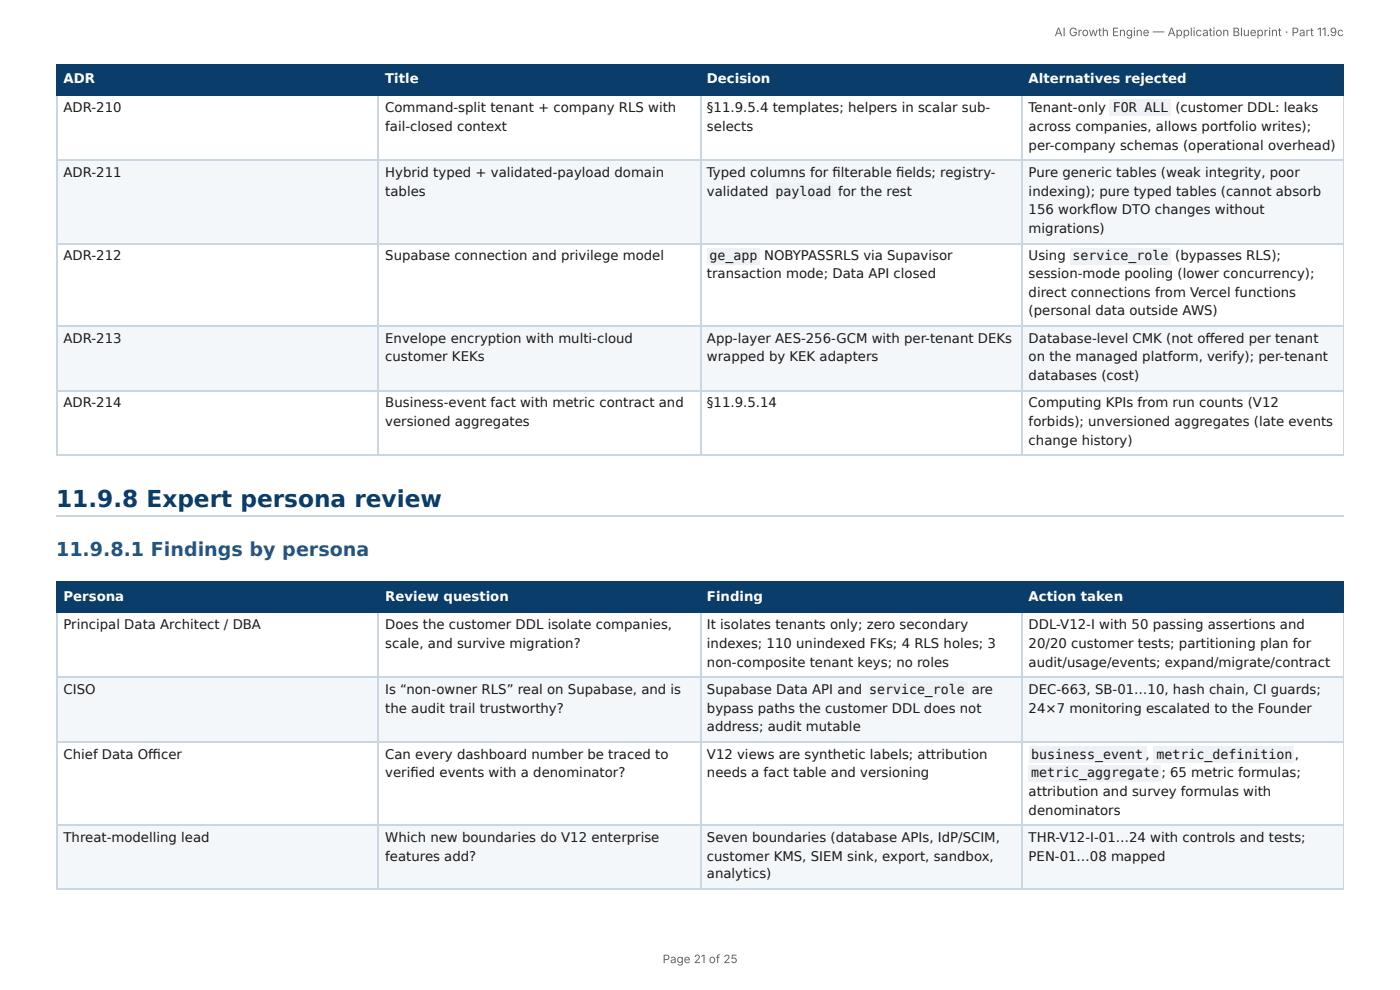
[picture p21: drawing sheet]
<svg xmlns="http://www.w3.org/2000/svg" width="297mm" height="210mm" viewBox="0 0 297 210" stroke-linecap="round" stroke-linejoin="round" font-family="sans-serif">
<defs><g id="words">
<text font-size="4.9" fill="#0b3d6b" x="11.9" y="107.7">11.9.8 Expert persona review</text>
<text font-size="4.1" fill="#1f5a8c" x="11.9" y="118">11.9.8.1 Findings by persona</text>
<g font-size="2.8" fill="#fff">
<text x="13.5" y="17.7">ADR</text>
<text x="81.8" y="17.7">Title</text>
<text x="150.2" y="17.7">Decision</text>
<text x="218.5" y="17.7">Alternatives rejected</text>
<text x="13.5" y="127.5">Persona</text>
<text x="81.8" y="127.5">Review question</text>
<text x="150.2" y="127.5">Finding</text>
<text x="218.5" y="127.5">Action taken</text>
</g>
<g font-size="2.8" fill="#1a1a1a">
<text x="13.5" y="23.8">ADR-210</text>
<text x="81.8" y="23.8">Command-split tenant + company RLS with</text>
<text x="150.2" y="23.8">§11.9.5.4 templates; helpers in scalar sub-</text>
<text x="218.5" y="23.8">Tenant-only</text>
<text x="236.3" y="23.8">FOR ALL</text>
<text x="249.6" y="23.8">(customer DDL: leaks</text>
<text x="81.8" y="27.8">fail-closed context</text>
<text x="150.2" y="27.8">selects</text>
<text x="218.5" y="27.8">across companies, allows portfolio writes);</text>
<text x="218.5" y="31.8">per-company schemas (operational overhead)</text>
<text x="13.5" y="37.6">ADR-211</text>
<text x="81.8" y="37.6">Hybrid typed + validated-payload domain</text>
<text x="81.8" y="41.5">tables</text>
<text x="150.2" y="37.6">Typed columns for fi lterable fi elds; registry-</text>
<text x="150.2" y="41.5">validated</text>
<text x="164.7" y="41.5">payload</text>
<text x="178" y="41.5">for the rest</text>
<text x="218.5" y="37.6">Pure generic tables (weak integrity, poor</text>
<text x="218.5" y="41.5">indexing); pure typed tables (cannot absorb</text>
<text x="218.5" y="45.5">156 workfl ow DTO changes without</text>
<text x="218.5" y="49.5">migrations)</text>
<text x="13.5" y="55.3">ADR-212</text>
<text x="81.8" y="55.3">Supabase connection and privilege model</text>
<text x="150.2" y="59">transaction mode; Data API closed</text>
<text x="150.7" y="55.3">ge_app</text>
<text x="162.3" y="55.3">NOBYPASSRLS via Supavisor</text>
<text x="218.5" y="55.3">Using</text>
<text x="218.5" y="59">session-mode pooling (lower concurrency);</text>
<text x="227.8" y="55.3">service_role</text>
<text x="249.6" y="55.3">(bypasses RLS);</text>
<text x="218.5" y="63">direct connections from Vercel functions</text>
<text x="218.5" y="66.9">(personal data outside AWS)</text>
<text x="13.5" y="72.8">ADR-213</text>
<text x="81.8" y="72.8">Envelope encryption with multi-cloud</text>
<text x="81.8" y="76.7">customer KEKs</text>
<text x="150.2" y="72.8">App-layer AES-256-GCM with per-tenant DEKs</text>
<text x="150.2" y="76.7">wrapped by KEK adapters</text>
<text x="218.5" y="72.8">Database-level CMK (not off ered per tenant</text>
<text x="218.5" y="76.7">on the managed platform, verify); per-tenant</text>
<text x="218.5" y="80.7">databases (cost)</text>
<text x="13.5" y="86.5">ADR-214</text>
<text x="81.8" y="86.5">Business-event fact with metric contract and</text>
<text x="150.2" y="86.5">§11.9.5.14</text>
<text x="218.5" y="86.5">Computing KPIs from run counts (V12</text>
<text x="81.8" y="90.5">versioned aggregates</text>
<text x="218.5" y="90.5">forbids); unversioned aggregates (late events</text>
<text x="218.5" y="94.5">change history)</text>
<text x="13.5" y="133.6">Principal Data Architect / DBA</text>
<text x="81.8" y="133.6">Does the customer DDL isolate companies,</text>
<text x="81.8" y="137.6">scale, and survive migration?</text>
<text x="150.2" y="133.6">It isolates tenants only; zero secondary</text>
<text x="150.2" y="137.6">indexes; 110 unindexed FKs; 4 RLS holes; 3</text>
<text x="218.5" y="133.6">DDL-V12-I with 50 passing assertions and</text>
<text x="218.5" y="137.6">20/20 customer tests; partitioning plan for</text>
<text x="150.2" y="141.6">non-composite tenant keys; no roles</text>
<text x="218.5" y="141.6">audit/usage/events; expand/migrate/contract</text>
<text x="13.5" y="147.4">CISO</text>
<text x="81.8" y="147.4">Is “non-owner RLS” real on Supabase, and is</text>
<text x="150.2" y="147.4">Supabase Data API and</text>
<text x="184.6" y="147.4">service_role</text>
<text x="206.4" y="147.4">are</text>
<text x="218.5" y="147.4">DEC-663, SB-01…10, hash chain, CI guards;</text>
<text x="81.8" y="151.3">the audit trail trustworthy?</text>
<text x="150.2" y="151.3">bypass paths the customer DDL does not</text>
<text x="150.2" y="155.3">address; audit mutable</text>
<text x="218.5" y="151.3">24×7 monitoring escalated to the Founder</text>
<text x="13.5" y="161.1">Chief Data Offi cer</text>
<text x="81.8" y="161.1">Can every dashboard number be traced to</text>
<text x="150.2" y="161.1">V12 views are synthetic labels; attribution</text>
<text x="219" y="161.1">business_event ,</text>
<text x="245.6" y="161.1">metric_definition</text>
<text x="275" y="161.1">,</text>
<text x="81.8" y="165.1">verifi ed events with a denominator?</text>
<text x="150.2" y="165.1">needs a fact table and versioning</text>
<text x="219" y="165.1">metric_aggregate</text>
<text x="246.7" y="165.1">; 65 metric formulas;</text>
<text x="218.5" y="169.1">attribution and survey formulas with</text>
<text x="218.5" y="173">denominators</text>
<text x="13.5" y="178.9">Threat-modelling lead</text>
<text x="81.8" y="178.9">Which new boundaries do V12 enterprise</text>
<text x="150.2" y="178.9">Seven boundaries (database APIs, IdP/SCIM,</text>
<text x="218.5" y="178.9">THR-V12-I-01…24 with controls and tests;</text>
<text x="81.8" y="182.8">features add?</text>
<text x="150.2" y="182.8">customer KMS, SIEM sink, export, sandbox,</text>
<text x="218.5" y="182.8">PEN-01…08 mapped</text>
<text x="150.2" y="186.5">analytics)</text>
</g>
<g font-size="2.5" fill="#666">
<text x="224" y="7.7">AI Growth Engine — Application Blueprint · Part 11.9c</text>
<text x="140.7" y="204.5">Page 21 of 25</text>
</g>
</g></defs>
<g fill="#0b3d6b">
<path d="M12.2 14h68.2v6.1h-68.2z"/>
<path d="M80.4 14h68.3v6.1h-68.3z"/>
<path d="M148.7 14h68.3v6.1h-68.3z"/>
<path d="M217 14h68.4v6.1h-68.4z"/>
</g>
<g fill="#f4f7fa">
<path d="M12.2 33.9h68.2v17.7h-68.2z"/>
<path d="M80.4 33.9h68.3v17.7h-68.3z"/>
<path d="M148.7 33.9h68.3v17.7h-68.3z"/>
<path d="M217 33.9h68.4v17.7h-68.4z"/>
<path d="M12.2 69.3h68.2v13.8h-68.2z"/>
<path d="M80.4 69.3h68.3v13.8h-68.3z"/>
<path d="M148.7 69.3h68.3v13.8h-68.3z"/>
<path d="M217 69.3h68.4v13.8h-68.4z"/>
</g>
<path d="M11.9 13.9h273.5M12 13.8v6.6M80.3 13.8v6.6M148.8 13.8v6.6M217.1 13.8v6.6M11.9 20.2h273.5" fill="none" stroke="#0b3d6b" stroke-width=".26"/>
<path d="M285.3 13.8v6.6" fill="none" stroke="#0b3d6b" stroke-width=".21"/>
<path d="M11.9 34h273.5M12 20.4v76.4M80.3 20.4v76.4M148.8 20.4v76.4M217.1 20.4v76.4M11.9 51.7h273.5M11.9 69.2h273.5M11.9 82.9h273.5M11.9 96.7h273.5M11.9 109.7h273.5" fill="none" stroke="#c9d6e3" stroke-width=".26"/>
<path d="M285.3 20.4v76.4" fill="none" stroke="#c9d6e3" stroke-width=".21"/>
<g fill="#0b3d6b">
<path d="M12.2 123.8h68.2v6.4h-68.2z"/>
<path d="M80.4 123.8h68.3v6.4h-68.3z"/>
<path d="M148.7 123.8h68.3v6.4h-68.3z"/>
<path d="M217 123.8h68.4v6.4h-68.4z"/>
</g>
<g fill="#f4f7fa">
<path d="M12.2 143.9h68.2v13.5h-68.2z"/>
<path d="M80.4 143.9h68.3v13.5h-68.3z"/>
<path d="M148.7 143.9h68.3v13.5h-68.3z"/>
<path d="M217 143.9h68.4v13.5h-68.4z"/>
<path d="M12.2 175.2h68.2v13.7h-68.2z"/>
<path d="M80.4 175.2h68.3v13.7h-68.3z"/>
<path d="M148.7 175.2h68.3v13.7h-68.3z"/>
<path d="M217 175.2h68.4v13.7h-68.4z"/>
</g>
<path d="M11.9 123.7h273.5M11.9 130h273.5M12 123.6v6.6M80.3 123.6v6.6M148.8 123.6v6.6M217.1 123.6v6.6" fill="none" stroke="#0b3d6b" stroke-width=".26"/>
<path d="M285.3 123.6v6.6" fill="none" stroke="#0b3d6b" stroke-width=".21"/>
<path d="M12 130.2v58.7M80.3 130.2v58.7M148.8 130.2v58.7M217.1 130.2v58.7M11.9 143.8h273.5M11.9 157.6h273.5M11.9 175.3h273.5M11.9 188.8h273.5" fill="none" stroke="#c9d6e3" stroke-width=".26"/>
<path d="M285.3 130.2v58.7" fill="none" stroke="#c9d6e3" stroke-width=".21"/>
<g fill="#eef2f6">
<path d="M235.7 21.2h13v3.4h-13z"/>
<path d="M164 38.9h13v3.4h-13z"/>
<path d="M150.3 52.7h11.1v3.4h-11.1z"/>
<path d="M227.3 52.7h21.4v3.4h-21.4z"/>
<path d="M184.1 144.7h21.5v3.5h-21.5z"/>
<path d="M218.5 158.5h24.9v3.4h-24.9z"/>
<path d="M245 158.5h29.9v3.4h-29.9z"/>
<path d="M218.5 162.5h28.1v3.4h-28.1z"/>
</g>
<use href="#words"/>
</svg>
